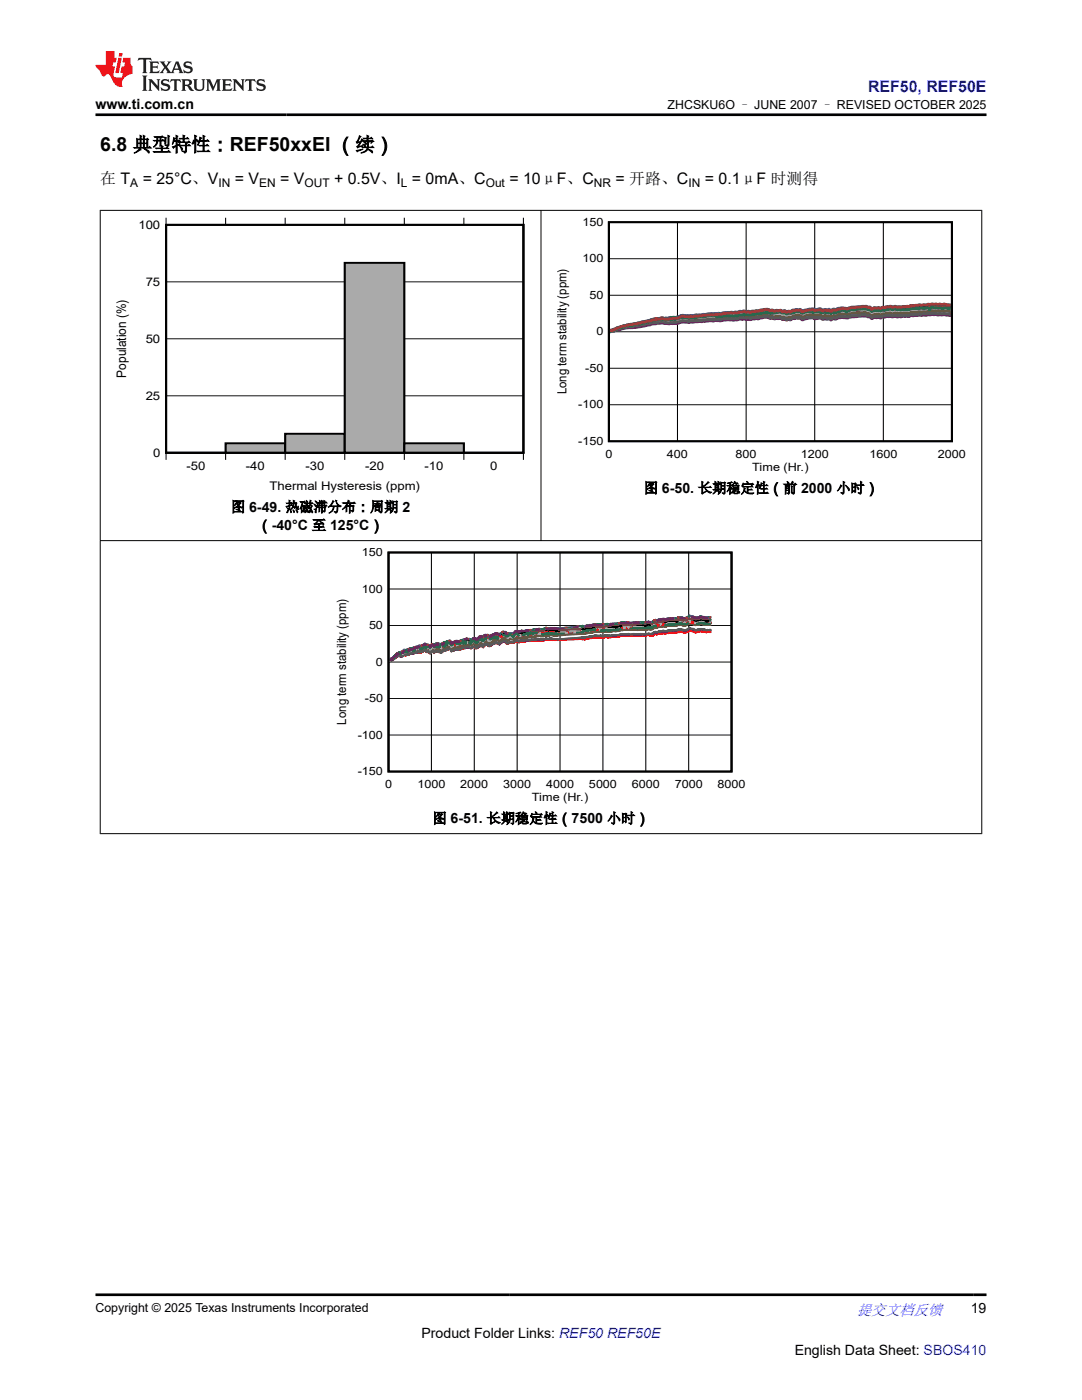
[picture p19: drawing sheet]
<svg xmlns="http://www.w3.org/2000/svg" width="216mm" height="279mm" viewBox="0 0 216 279" stroke-linecap="round" stroke-linejoin="round" font-family="sans-serif">
<defs><g id="words">
<text font-size="3.9" x="20" y="30.2">6.8 典型特性：REF50xxEI （续）</text>
<text font-size="3.2" fill="#00f" x="173.2" y="18.3">REF50, REF50E</text>
<g font-size="3.2">
<text x="20" y="36.7">在 T</text>
<text x="28.5" y="36.7">= 25°C、V</text>
<text x="46.9" y="36.7">= V</text>
<text x="55.9" y="36.7">= V</text>
<text x="66.7" y="36.7">+ 0.5V、I = 0mA、C</text>
<text x="101.6" y="36.7">= 10μF、C</text>
<text x="122.8" y="36.7">= 开路、C</text>
<text x="140.6" y="36.7">= 0.1μF 时测得</text>
</g>
<text font-size="3" fill="#00f" x="171" y="262.4">提交文档反馈</text>
<g font-size="2.8">
<text x="19" y="21.7">www.ti.com.cn</text>
<text x="128.5" y="98.4">图 6-50. 长期稳定性（前 2000 小时）</text>
<text x="46.1" y="102.1">图 6-49. 热磁滞分布：周期 2</text>
<text x="51.4" y="105.8">（-40°C 至 125°C）</text>
<text x="86.3" y="164.3">图 6-51. 长期稳定性（7500 小时）</text>
<text x="193.7" y="262.1">19</text>
<text x="84.1" y="266.9">Product Folder Links: REF50 REF50E</text>
<text x="158.6" y="270.3">English Data Sheet: SBOS410</text>
</g>
<text font-size="2.6" x="25.2" y="75.3" transform="rotate(-90 25.2 75.3)">Population (%)</text>
<g font-size="2.5">
<text x="133.2" y="21.8">ZHCSKU6O – JUNE 2007 – REVISED OCTOBER 2025</text>
<text x="113.1" y="78.7" transform="rotate(-90 113.1 78.7)">Long term stability (ppm)</text>
<text x="69.1" y="144.6" transform="rotate(-90 69.1 144.6)">Long term stability (ppm)</text>
<text x="19" y="261.8">Copyright © 2025 Texas Instruments Incorporated</text>
</g>
<g font-size="2.4">
<text x="26" y="37.3">A</text>
<text x="43.6" y="37.3">IN</text>
<text x="51.7" y="37.3">EN</text>
<text x="60.8" y="37.3">OUT</text>
<text x="80" y="37.3">L</text>
<text x="96.9" y="37.3">Out</text>
<text x="118.5" y="37.3">NR</text>
<text x="137.4" y="37.3">IN</text>
<text x="27.6" y="45.6">100</text>
<text x="29.1" y="57">75</text>
<text x="29.1" y="68.4">50</text>
<text x="29.1" y="79.8">25</text>
<text x="30.5" y="91.1">0</text>
<text x="37.2" y="93.8">-50</text>
<text x="49.1" y="93.8">-40</text>
<text x="61" y="93.8">-30</text>
<text x="72.8" y="93.8">-20</text>
<text x="84.7" y="93.8">-10</text>
<text x="97.8" y="93.8">0</text>
<text x="53.8" y="97.7">Thermal Hysteresis (ppm)</text>
</g>
<g font-size="2.3">
<text x="116.2" y="45.1">150</text>
<text x="116.2" y="52.4">100</text>
<text x="117.6" y="59.7">50</text>
<text x="119" y="67">0</text>
<text x="116.8" y="74.2">-50</text>
<text x="115.4" y="81.5">-100</text>
<text x="115.4" y="88.8">-150</text>
<text x="120.8" y="91.4">0</text>
<text x="133.1" y="91.4">400</text>
<text x="146.8" y="91.4">800</text>
<text x="150.1" y="94">Time (Hr.)</text>
<text x="159.8" y="91.4">1200</text>
<text x="173.5" y="91.4">1600</text>
<text x="187.2" y="91.4">2000</text>
<text x="72.2" y="111">150</text>
<text x="72.2" y="118.3">100</text>
<text x="73.6" y="125.6">50</text>
<text x="75" y="132.9">0</text>
<text x="72.8" y="140.1">-50</text>
<text x="71.4" y="147.4">-100</text>
<text x="71.4" y="154.7">-150</text>
<text x="76.8" y="157.3">0</text>
<text x="83.3" y="157.3">1000</text>
<text x="91.8" y="157.3">2000</text>
<text x="100.4" y="157.3">3000</text>
<text x="106.1" y="159.9">Time (Hr.)</text>
<text x="109" y="157.3">4000</text>
<text x="117.5" y="157.3">5000</text>
<text x="126.1" y="157.3">6000</text>
<text x="134.6" y="157.3">7000</text>
<text x="143.2" y="157.3">8000</text>
</g>
</g></defs>
<path d="M33.1 44.9h71.3v45.5h-71.3zM33.1 90.4h11.9z" fill="none" stroke="#000" stroke-width=".4"/>
<g fill="none" stroke="#000" stroke-width=".2">
<path d="M33.1 43.5v1.4h71.4l-.1-1.4M33.1 56.2h71.4M45 43.5v1.4M56.9 43.5v1.4M68.8 43.5v1.4M80.7 43.5v1.4M92.6 43.5v1.4M33.1 79h71.4M33.1 67.6h71.4M33.1 91.8v-1.4h71.4l-.1 1.4M45 90.4v1.4M56.9 90.4v1.4"/>
<path d="M68.8 90.4v1.4M80.7 90.4v1.4M92.6 90.4v1.4"/>
</g>
<path d="M33.1 90.4h11.9" fill="none" stroke="#aaa" stroke-width=".2"/>
<path d="M45 88.5h11.9v1.9h-11.9z" fill-rule="evenodd" fill="#aaa"/>
<path d="M45 88.5h11.9v1.9h-11.9z" fill="none" stroke="#000" stroke-width=".4"/>
<path d="M56.9 86.6h11.9v3.8h-11.9z" fill-rule="evenodd" fill="#aaa"/>
<path d="M56.9 86.6h11.9v3.8h-11.9z" fill="none" stroke="#000" stroke-width=".4"/>
<path d="M68.8 52.5h11.9v37.9h-11.9z" fill-rule="evenodd" fill="#aaa"/>
<path d="M68.8 52.5h11.9v37.9h-11.9z" fill="none" stroke="#000" stroke-width=".4"/>
<path d="M80.7 88.5h11.9v1.9h-11.9z" fill-rule="evenodd" fill="#aaa"/>
<path d="M33.1 44.9h71.3v45.5h-71.3zM80.7 88.5h11.9v1.9h-11.9zM92.6 90.4h11.8z" fill="none" stroke="#000" stroke-width=".4"/>
<path d="M92.6 90.4h11.9" fill="none" stroke="#aaa" stroke-width=".2"/>
<g fill="none" stroke="#000" stroke-width=".39">
<path d="M121.5 44.3h68.4v43.8h-68.4zM77.5 110.3h68.5v43.7h-68.5zM82.8 129.5l-.5 .1-.1 .1-.2-.1-.5 .3v-.1l-.3 .3-.3-.1M86.3 129l-.1 .1-.1-.1-.1 .4-.1-.2-.1 .3-.1-.3-.1 .2-.1-.3-.3 .2-.1-.2-.1 .2-.1-.3h-.2M89.8 128.3l-.4 .1-.1 .2-.1-.2v.1h-.1l-.2 .3-.3-.2-.4 .5-.1-.2-.1 .4v-.2M93.8 128l-.8-.1-.2 .2-.1-.1-.1 .2-.2-.2-.3 .1-.2 .3-.3-.1-.1 .2M97.1 127.3l-.2-.2-.1 .4-.1-.3-.1 .3-.1-.2-.1 .6-.1-.4-.1 .2-.1-.3-.1 .2-.1-.2-.1 .3-.1-.2M100.9 126.7l-.1-.2-.1 .2-.3-.2-.3 .3-.1-.1-.3 .5-.2-.3-.1 .1-.1-.1-.1 .1-.1-.1h-.3l-.2 .2M106.2 126.3l-1.5 .2-.9-.1-.3 .3-.1-.2M111.7 126l-1.4 .1-.2-.1-.9 .1-.2-.2-.1 .2M118.7 125.4l-1.6 .3-.1-.1-.4 .2-.3-.2-.1 .1-.1-.1M124 125h-.3l-.8 .3-.2-.1-1.2 .1"/>
<path d="M129.8 124.8l-2.8 .1M135.5 124.1l-2.9 .2M138.4 123.9l.3 .2 .8-.1 .2-.1h.8l.3 .2 .6-.1M141.8 124.2l-.6-.1-.4 .1-.3-.2h-.8l-1 .2-.3-.2-.8-.1-.1-.2-.2 .4-.7 .2-.9-.3-.2 .2-.2-.1-.5 .2h-1.2l-.1 .1-.8 .1-.3-.1-1.4 .4-.4-.1-.4 .4h-5.3l-1.8 .4-1-.1v.1l-1.7 .1-.5-.1-.3 .2-.8-.2-.8 .3-.2-.1-.8 .2-.4 .2-.3-.2-.1 .1h-.1l-4.9 .5-.3-.2-1.8 .1-.1-.1-.4 .2h-1.1l-2.7 .3h-1l-.3 .2-.4-.3-.6 .5h-.9l-.3 .3-.1-.3-.1 .2-.1-.4-.1 .2-.1-.3-.1 .2-.2-.1-.5 .2-.3 .4-.2-.2-.1 .1-.1-.2-.1 .2v-.2h-.4l-.2 .3-.1-.1-.1 .2-.1-.2-.3 .4-.1-.3-.1 .4v-.3l-.2 .3-.1-.2-.1 .2-.1-.3-.1 .2-.1-.3-.1 .2-.1-.2-.1 .3-.1-.3-.1 .3-.1-.1-.1 .5-.1-.4-.1 .3-.1-.4-.1 .3-.1-.2-.1 .3-.1-.3-.1 .4-.1-.2-.1 .4-.1-.2-.3 .3-.1-.3-.2-.1-.7 .4-.3-.2-.4 .1-.2-.2-.3 .3-.7 .1-.2 .2-.1-.1-.5 .2-.1-.1-.1 .1-.1-.2-.3 .3-.1-.1-.1 .3-.1-.3-.1 .2-.1-.1-.1 .3-.3-.6-.7 .2-.2 .3-.3-.2-.3 .4-.2-.1-.1 .3-.1-.3-.3 .2-.1-.3-.3 .2-.1-.2-.3 .1-.2 .3-.1-.4-.2 .1-.2 .1-.1 .3-.1-.2-.1 .3-.1-.4-.1 .3-.1-.4-.1 .2-.1-.1-.1 .2-.1-.2-.1 .1-.2-.3-.4 .4-.1-.2-.1 .2-.1-.1-.1 .2-.3-.2-.3 .2h-.5l-.4 .2-.2-.1-.2 .2-.2-.1-.4 .2-.1-.1-.2 .2-.1-.1-.2 .2-.3-.1-.3 .4-.3-.1-.1 .2-.3-.2-.7 .6-1.2 .7 .3-.3 .1 .1 .3-.4 .1 .1 .1-.3 .1 .1 .5-.5"/>
</g>
<g fill="none" stroke="#000" stroke-width=".2">
<path d="M19.9 42h176.1M20 41.9v124.5M108 41.9v66.1M121.5 58.9h68.5M121.5 51.6h68.5M135.2 44.3v43.8M148.9 44.3v43.8M162.6 44.3v43.8M176.3 44.3v43.8M195.9 41.9v124.5M121.5 73.5h68.5M121.5 66.2h68.5"/>
<path d="M121.5 80.8h68.5M19.9 107.9h176.1M77.5 117.5h68.5M86.1 110.3v43.7M94.6 110.3v43.7M103.2 110.3v43.7M111.7 110.3v43.7M120.3 110.3v43.7M128.9 110.3v43.7M137.4 110.3v43.7M77.5 139.4h68.5M77.5 132.1h68.5"/>
<path d="M77.5 124.8h68.5M77.5 146.7h68.5M19.9 166.4h176.1"/>
</g>
<path d="M189.7 62l-3.7-.2-1.2 .2-2.9 .1-.5 .2-3.1 .1a4.9 4.9 0 0 0-2.7 .3 .6 .6 0 0 0-.8-.1 .65 .65 0 0 0-.9 .2l-.3-.4-.3 .1-.6-.2-2.7 .1-1 .3-1-.2-1.2 .4-.5-.1-.5 .3a.58 .58 0 0 0-.9-.1h-.6a2.03 2.03 0 0 0-1.8-.1l-.3-.2h-.7l-1.3 .4a1.63 1.63 0 0 0-1.5-.2l-.7 .1a.43 .43 0 0 1-.7 .1l-.3 .2-.5-.3-.4 .2-.5-.3-.3 .1-.4-.1-.3 .2-.5-.2-.4 .2-.6-.3-3.4 .4-1.2-.1-2.3 .2-1-.1-1.5 .2h-1.9l-4.2 .4a4.4 4.4 0 0 0-2.7 .3h-1.2l-.3 .1-1.2-.1-1.5 .2-1.2 .3-4.7 .7-1.4 .3-1.3 .6-.4-.1M189.7 61.4l-1.3-.2-.6 .1-1.8-.2-.9 .1-.3 .2h-2.9l-.5 .2-1.7 .1-1.2-.1-.5 .1-.3-.1-2.1 .3-1.2-.1-.5 .3a.64 .64 0 0 0-.8-.4l-.2-.1h-.7l-2.2 .1-.8 .3-1.2-.1-1 .2a.43 .43 0 0 1-.7 0 .51 .51 0 0 1-.9 .1l-1.1 .2-.5-.4-1.1 .2a3.9 3.9 0 0 0-2.7 .3l-.3-.4-1.2 .2-.2-.1-.3 .2a.43 .43 0 0 1-.7 .1l-.3 .2-.4-.2-.5 .1-.1-.1a.41 .41 0 0 0-.7 0l-.4-.1-.3 .2-.5-.2-.4 .1-.5-.3-3.5 .5-.3-.2-.5 .2-.5-.2h-.7l-.6 .3-1.9-.1-2.9 .3-.8-.1-.9 .2-1.8 .1-.5 .1h-2.1l-1.2 .3-1.5 .2a12.4 12.4 0 0 0-5 .6l-3.7 .7-3.1 1.1" fill="none" stroke="#000" stroke-width=".58"/>
<path d="M189.7 62.8l-3.7-.2-1.2 .2-3.1 .1-.5 .2-.1-.2-1.4 .2-1.2-.2-.3 .2-.7-.2-1.5 .3a.42 .42 0 0 1-.7-.1l-.4 .1-.5-.1-.5 .3a.66 .66 0 0 0-.8-.4l-.4-.1-2.7 .1-1 .3-1-.1-1.4 .3a.54 .54 0 0 0-.8 .2 .41 .41 0 0 0-.7-.1l-.7-.1a.44 .44 0 0 1-.6-.2l-1.3 .2-.3-.2h-.7l-1.3 .4-.5-.3-.7-.1-1 .3a.41 .41 0 0 1-.7 0l-.3 .3-.4-.3-.5 .1-.3-.3h-.9a.58 .58 0 0 1-.8 0l-.4 .1-.3-.2-.8-.1-1.2 .3h-.5l-1.2 .2a8.1 8.1 0 0 0-3.1 0l-1.5-.1-2.8 .3-.5-.1-1.8 .3-1.2-.1-1.4 .3-.7-.2a3.5 3.5 0 0 0-2 .2l-4.5 .1-3.2 .7-2.7 .3-2.6 .7M189.7 61.5l-1.3-.2-1.2 .1-1.2-.1-1.2 .2h-2.7l-.7 .3-.3-.1-1.4 .2-1-.1-.7 .1-.5-.1-.2 .1-.5-.1-.8 .2a.41 .41 0 0 1-.7 0l-.7-.2-.7 .3a.62 .62 0 0 0-.8-.4l-.2-.2h-.7l-2.3 .2-.7 .3-1.9-.1-.5 .4-.7-.1-.3 .3-.4-.3-.3 .1-.5-.1-.3 .1-.5-.2-1.1 .1-.7-.2-1.8 .6-.5-.4h-.9l-.3 .2-.2-.1-.5 .3-.5-.1-.3 .2-.2-.1a.44 .44 0 0 0-.7 0 .74 .74 0 0 0-1-.1h-.3a1.69 1.69 0 0 1-1.4-.5h-1l-1.2 .3-.3-.1-1.2 .3-1.3-.2-2 .3-.5-.2-1.5 .1-.5 .3-.5-.1-.9 .1-.5-.1-1.2 .2-1.7 .1-.2-.1-.6 .2-.4-.1-.3 .2-.9-.1a1.49 1.49 0 0 0-1.3 .2l-.5 .2-2.2 .1a5.2 5.2 0 0 0-3.2 .6l-1.4 .2-.3 .2-.3-.1-.5 .3-2.4 .2-2.9 1" fill="none" stroke="#f00" stroke-width=".58"/>
<path d="M189.7 61.4l-3.7-.2-1 .2-3.3 .1-.5 .2-.1-.1-1.6 .2-1-.2-.3 .2-.4-.2h-.8l-1 .3a.42 .42 0 0 1-.7-.1l-.4 .2-.5-.1-.5 .2a.79 .79 0 0 0-.8-.3l-.4-.2-2.8 .2-1.1 .3-.8-.2-.5 .2-.2-.1-.5 .3-.5-.1-.5 .3-.4-.3-.3 .2-.7-.1-.3 .1-.3-.3-1.3 .3-.3-.3h-.7l-1.3 .5a1.46 1.46 0 0 0-1.5-.3l-.7 .1a.42 .42 0 0 1-.7 .1l-.3 .2-.4-.3-.5 .2-.5-.3h-.7a.54 .54 0 0 1-.8 0l-.4 .1-.3-.2-.8-.1-1 .2-.4 .2h-1.2a.61 .61 0 0 1-.8 0l-3 .2-.3-.1-5.9 .5h-1.2l-.4 .1-.5-.1-1 .1a2.39 2.39 0 0 0-1.9 .3l-1.6 .3-.7-.2-.2 .2-.3-.1-1.7 .1-2.9 .8-3.2 .5-2.7 1" fill="none" stroke="#156" stroke-width=".58"/>
<path d="M189.7 62.1l-2.2-.2-.5 .2-1-.2-1 .2-2.9 .1-.9 .3-.1-.2-.5 .2-1.9-.1-.5 .2-.4-.2-1.2 .1-.1 .1-.4-.1-.1 .2a.45 .45 0 0 1-.7-.1l-.4 .2-.5-.2-.5 .3-.3-.3-.7-.2h-1l-1.2 .1h-.8l-.9 .3-1-.2-.5 .2a.48 .48 0 0 0-.7 .2l-.5-.1-.3 .3-.6-.3-.3 .3-.7-.2-.3 .1a1.03 1.03 0 0 0-1.2-.1 .46 .46 0 0 1-.7-.2l-.3 .1-.4-.1-1.3 .4a1.3 1.3 0 0 0-1.5-.2l-.7 .1-.4 .2a.39 .39 0 0 0-.6 0l-.4-.2-.5 .2-.1-.2a.43 .43 0 0 0-.7 0h-.9l-.3-.2-.5 .2-.2-.2h-.8l-1.4 .2a.44 .44 0 0 0-.7 .2 .55 .55 0 0 0-.8 .1l-1.3-.2-1.5 .2h-.7l-.3-.1-.2 .1h-1.7l-.1 .2-1.1-.1-.5 .1h-.8l-1.5 .2-.5-.1-.4 .4-.2-.3-1.5 .2-.2-.2-.3 .1-.5-.1-2.2 .4h-2.7l-1.5 .2-.9 .3h-.5l-.1 .2-.4-.1-.5 .3h-1l-1.8 .3-.5 .2-.3-.1-1.2 .5-1.1 .2" fill="none" stroke="#0bc" stroke-width=".58"/>
<path d="M189.7 61l-3.7-.2-1.2 .3-6.5 .3a6.2 6.2 0 0 0-2.7 .3l-.3-.2-.5 .2-.4-.2-.5 .4a.73 .73 0 0 0-.8-.5l-.7-.1-2.5 .2-.9 .3-1.2-.1-1 .4-.5-.2-.5 .4-.4-.3-.5 .1-.3-.1-.3 .1a1.83 1.83 0 0 0-1.8 0l-.3-.2h-.7l-1.3 .5-.5-.4-.7-.1-.9 .1-.5 .3-.3-.1-.3 .2-.2-.1a.41 .41 0 0 0-.7 0l-.3-.3-1.4 .1a.43 .43 0 0 0-.7 0l-.5-.2h-.8l-1.2 .3h-1l-.5 .2-1.3-.2-2.2 .3h-1.3l-1.2 .2-1.4 .1-.3-.2-2 .4-1.1-.1-1.5 .3-.2-.1h-.5a1.69 1.69 0 0 0-1.5 .2l-5 .4-2.6 .8-3.2 .5-1 .3-.8 .6-.9 .2M189.7 61.5l-.5 .2-.8-.3-.4 .2-.2-.2-.6 .1-.4-.1-.8-.1-.5 .5-.4-.4-.3 .1h-1.4l-.1 .2-.2-.2-1 .1-.7 .2-.3-.1-2.1 .2-.5-.2-.3 .1-.5-.1-1.1 .1-.1 .2-.5-.1a.44 .44 0 0 1-.7 0l-.4 .1-.3-.1-.7 .3a.69 .69 0 0 0-.8-.4l-.9-.2-1.8 .3-.5-.1-.5 .3h-.4l-.2 .2-.1-.3h-.4a.58 .58 0 0 0-.8 .2l-.9 .3-.1-.1a.43 .43 0 0 0-.7 .2l-.4-.4-.3 .2-1.2-.1-.1 .1-.2-.2-.9 .1-.3-.1-.2 .2-.2-.2-.5-.1-1.3 .4-.5-.3-.4 .1-.5-.2-.5 .3-1 .1-.3 .2-.4-.3-.5 .1-.5-.3-1.7 .3a7.1 7.1 0 0 0-3.2 .2l-1 .2-1.2-.2-1.4 .4-2.5-.1-1.6 .2-.2-.2h-1.3l-.9 .2-3.2 .3a3.5 3.5 0 0 0-2.7 .3h-3a6.4 6.4 0 0 0-2.7 .5l-4.2 .8-1.5 .4-.4 .3-1.2 .4" fill="none" stroke="#286b49" stroke-width=".58"/>
<path d="M189.7 61.8l-1.3-.2-.6 .2-.1-.2-.2 .1a4.5 4.5 0 0 0-2.7 0l-2.9 .1-1.3 .3-.4-.1-1.2 .1-.5-.1-.2 .1a6.1 6.1 0 0 0-2.7 .3l-.3-.2-.5 .1-.2-.1-.7 .2a1.32 1.32 0 0 0-1.2-.5l-3.2 .1-.5 .3-1-.2-1 .3a.44 .44 0 0 1-.7 0l-.5 .3-.4-.3-.5 .1-.3-.1-.3 .2a1.84 1.84 0 0 0-1.8-.1l-.3-.2-.8 .1-1.1 .2-.1 .1-.5-.3h-.7l-.5 .2h-.4l-.5 .3-.3-.2-.3 .3-.4-.3-.5 .2-.3-.4a5 5 0 0 1-2.9-.1h-.5l-.3 .2-.9 .1-.2-.1-.5 .2-.3-.1-.3 .2-.7-.2-.3 .1-.5-.2-.4 .2-.5-.1-.4 .3-2.2-.1-1 .3-.5-.2-.2 .2h-1l-.4-.1-1.7 .2-.1 .1-.5-.1-1.9 .3a5.1 5.1 0 0 0-2.9 .3l-.8-.1-.4 .2-.7-.1-.3 .1-.5-.2h-.7l-.3 .2-.2-.1-.6 .1-1.7 .6-2.9 .4-.3 .1-.2-.1-1.8 .5-1.2 .6h-.4M189.7 60.8l-1.3-.1h-2.4l-1.2 .2-3.1 .1a.43 .43 0 0 1-.6 .1l-1.4 .2-1-.1-.7 .1a.45 .45 0 0 0-.7 0l-.3-.1-.5 .2h-.5a.4 .4 0 0 1-.7 0l-.5 .1-.4-.1-.5 .3-.3-.4-.9-.1-2.8 .2a1.57 1.57 0 0 1-1.4 .2l-1.2 .1-.7 .2-.3-.1-.5 .4a.61 .61 0 0 0-.9-.2l-.3-.1-.3 .2a2.31 2.31 0 0 0-1.8-.1l-.3-.2h-.7l-1.3 .4a1.55 1.55 0 0 0-1.5-.2h-.6l-.5 .3a.42 .42 0 0 0-.6 .1l-.4-.3-.5 .1-.3-.2-1.4 .1-.3-.2-.2 .1a3.5 3.5 0 0 0-2.7 .1h-.3l-1.2 .2-1.2-.2-1.4 .4-1.9-.1-1.3 .3-5 .3a6.6 6.6 0 0 1-2.8 .1l-1.2 .5h-1l-.5 .1-1.2-.1-2 .3-2.4 .6-3.7 .6-1.8 .8-.6 .1" fill="none" stroke="#9e3a3a" stroke-width=".58"/>
<path d="M189.7 62.9l-3.7-.1-1.2 .2h-2.9l-.7 .2-2.2 .1-.3-.2-.7 .2-.3-.2-1.7 .2a.44 .44 0 0 1-.7 0l-.4 .1-.5-.1-.5 .3a.68 .68 0 0 0-.8-.4l-.4-.1h-1.3l-1.9 .2-.3 .2-1.2-.2-1.4 .4a.55 .55 0 0 0-.8 .2 .59 .59 0 0 0-.9-.2h-.6a2.08 2.08 0 0 0-1.8 0l-.3-.3-.7 .1-1.3 .4-.5-.4h-.7l-.9 .1-.5 .3-.3-.2-.5 .1a.46 .46 0 0 0-.7 0 .51 .51 0 0 0-.8-.2h-1.6l-1-.3-1.5 .4-.3-.2-1.2 .3-2-.2-1.3 .3-1.2-.1-1.5 .3-1-.1-.4 .1-.6-.1-4.1 .3a5.5 5.5 0 0 0-2.7 .3l-1.4 .1-1.3-.3-2.2 .3-1.5 .4-1.7 .3-2 .1-2.4 .6-.7 .1" fill="none" stroke="#68275f" stroke-width=".58"/>
<path d="M189.7 62.1l-3.7-.1-1.2 .2h-2.9l-.7 .3h-2.2l-.3-.1-.7 .1-.3-.1-1.7 .2a.42 .42 0 0 1-.7-.1l-.5 .2-.4-.1-.5 .3a.48 .48 0 0 0-.6-.4l-.6-.2-2.7 .2-1 .2-1-.1-1.2 .4-.5-.1-.5 .3-.4-.3-.3 .1-.3-.1-.7 .1-.5-.2-.9 .2a4.4 4.4 0 0 0-2.7 .1l-.3-.3-1.7 .2a.44 .44 0 0 1-.7 .1l-.3 .2-.4-.3-.5 .2-.1-.1a.43 .43 0 0 0-.7 0l-.4-.1a.65 .65 0 0 1-.8 0l-1.7-.2-2.7 .5a4.8 4.8 0 0 0-2.8 0h-1.7l-1.5 .2h-1l-.4 .1-.6-.1-4.3 .4a4.7 4.7 0 0 0-2.7 .2l-1.7 .1-.8-.2-2 .2-3.2 .7-2.2 .3-1.4 .3-1.1 .6h-.6" fill="none" stroke="#6b5028" stroke-width=".58"/>
<path d="M189.7 61.3l-1.3-.1-1.2 .1-1.2-.1-1.2 .1-2.9 .1-.7 .2h-2.9a4.4 4.4 0 0 0-2.7 .3 .58 .58 0 0 0-.8 0 .44 .44 0 0 0-.7 .1h-.2l-.1-.2a5.3 5.3 0 0 0-3.3-.1l-1 .1-.3 .2-1.2-.2-1.2 .4h-.5l-.5 .3a.42 .42 0 0 0-.7-.2l-1-.1a1.6 1.6 0 0 0-1.6 .1l-.3-.2h-.7l-1.3 .4-.5-.4-.9 .1-1 .4-.5-.1-.3 .2-.5-.3a.38 .38 0 0 1-.7 0l-.2-.1-.3 .2-.4-.1-.3 .1-.4-.2-.6 .1-.4-.2h-.6l-2.9 .5-1.3-.2-2 .3-.3-.1h-.9l-1.5 .3-1.7-.1-3.2 .3a6 6 0 0 1-2.7 .1l-1.2 .3-1.5 .2a8.5 8.5 0 0 0-4.3 .4l-.6 .3-2.9 .4-2.2 .6-1.1 .6h-.6" fill="none" stroke="#84471f" stroke-width=".58"/>
<path d="M189.7 61.4l-3.7-.1-1.2 .2h-2.9l-.5 .2-3.1 .1a5.1 5.1 0 0 0-2.7 .3l-.3-.2h-.9l-.5 .3-.3-.3a11.2 11.2 0 0 0-4.8 .2l-.8-.1-1.2 .3-.5-.1-.5 .3a.57 .57 0 0 0-.9-.1l-.6 .1a2.03 2.03 0 0 0-1.8-.1l-.3-.2h-.7l-1.3 .4a1.52 1.52 0 0 0-1.5-.3h-.6l-.5 .3-.3-.1-.3 .2-.4-.3-.5 .2-.3-.3-1.2 .2-.5-.2-.4 .2-.5-.3h-.6l-2.7 .4a6 6 0 0 0-2.8 .1h-1.9l-2.9 .4-4.4 .3-.5 .2-.5-.2a2.98 2.98 0 0 0-2 .2l-3.1 .1-1.5 .2-5.7 1.3-2.9 1" fill="none" stroke="#b2af67" stroke-width=".58"/>
<path d="M189.7 62.7l-1.3-.2-1.2 .1-1.2-.1-1.2 .2h-2.9l-.5 .2-3.1 .1a4.5 4.5 0 0 0-2.7 .2l-.3-.1-.4 .1-.5-.1-.5 .3a.72 .72 0 0 0-.8-.4l-.4-.2-1.3 .1-1.5 .1-.7 .2-1.2-.1-1.4 .4a.42 .42 0 0 0-.6 .1l-.2 .1-.4-.3-1.1 .2a1.78 1.78 0 0 0-1.8-.1l-.3-.2h-.7l-1.3 .4-.5-.4-1.6 .1a.58 .58 0 0 1-.8 .2l-.3 .2-.4-.3-.5 .2-.1-.2a.45 .45 0 0 0-.7 0h-.9l-.3-.2-.4 .1-.5-.3h-.6l-2.9 .5-1.3-.2-1.3 .2-1.9-.1-1.3 .2-2.4 .1-3.9 .3a4 4 0 0 0-2.7 .2l-1.7 .1-1-.2-2 .2-2.4 .5-3 .4-3.1 .9" fill="none" stroke="#595959" stroke-width=".58"/>
<path d="M189.7 61.7l-1.3-.3-1.2 .2-1.2-.2-1.2 .3-2.9 .1-.7 .2-2.7-.1-.5 .2-.3-.2-1.6 .2-.5 .2-1.2-.2-.5 .3a.66 .66 0 0 0-.8-.4l-.4-.2-1 .1a1.54 1.54 0 0 0-1.3 .1l-1.2 .2-1.2-.1-1.4 .4a.56 .56 0 0 0-.8 .2 .42 .42 0 0 0-.7-.2l-.7-.1a.48 .48 0 0 1-.6-.1l-1.3 .2-.3-.3-.7 .1-1 .2-.3 .2-.5-.4-.4 .1-.3-.1-.5 .2-.2-.1-.7 .4a.44 .44 0 0 0-.6 .1l-.4-.3-.5 .2-.1-.1a.41 .41 0 0 0-.7-.1h-1.7a2.69 2.69 0 0 0-2.2 0l-1.7 .2-1.3-.1-2.2 .3-1-.2-1.3 .3h-2.4l-4.1 .4-1-.1a6.6 6.6 0 0 1-2.9 .4h-1.8l-1.4 .1-4 1-1.7 .2-2.9 1.1" fill="none" stroke="#aaa" stroke-width=".58"/>
<path d="M189.7 60.9l-1.3-.2-1.2 .1-1.2-.1-1.2 .2-2.9 .1-.7 .2-2.2 .1-.3-.2-.7 .2a.44 .44 0 0 0-.7-.1h-.3l-1 .2a.41 .41 0 0 1-.7 0h-.9l-.5 .3-.3-.4-1.4-.2-2.2 .2-.8 .3-1-.2-.9 .1-.7 .3-.3-.1-.5 .3-.4-.3-.3 .1-.5-.1-.5 .2a1.55 1.55 0 0 0-1.6-.1l-.3-.2-.7 .1-1 .2-.3 .2-.5-.4-.4 .1h-.5l-.3 .2a.46 .46 0 0 0-.7 .2l-.5-.1-.3 .2-.4-.3-.5 .2a.54 .54 0 0 0-.8-.2l-.4-.1-.3 .2-.5-.3-.4 .2-.6-.3-3.4 .5-.3-.1-.5 .1-.5-.2-2.2 .4-.1-.1-1.7 .1-.5 .2-.5-.1-.9 .2-1-.1-1.5 .3-1.1-.1a4.8 4.8 0 0 1-2.7 .1l-1.3 .5-.5-.1-1.2 .2-.9-.1-1 .2-.5 .2h-.8l-1.5 .5-.4-.1-2 .6-.3-.1-.3 .2h-.9l-2.9 1.1" fill="none" stroke="#295c75" stroke-width=".58"/>
<g fill="none" stroke="#f00" stroke-width=".39">
<path d="M78.9 130.9l-.3 .3v-.1l-.1 .3-.1-.2-.1 .4v-.2l-.2 .3-.1-.1-.1 .2v-.1l-.2 .1M79.4 130.3l-.1 .2-.1-.1v.1M79.6 130.3v-.1l.1 .1M81.2 129.8l-.1 .1v-.2l-.3 .3-.1-.3v.2l-.2-.1-.1 .4v-.2l-.1 .3v-.1l-.3 .1v-.1v.1M81.5 129.8l-.1-.1v.1M81.7 129.6l.1 .1 .1-.1M83 129.3l-.2-.1-.1 .2v-.1l-.2 .4v-.3l-.1 .2v-.2v.2l-.1-.2-.1 .2-.1-.1M83.2 129.3l.1-.1 .1 .1M83.9 129.2v-.1l-.1 .1M84.2 129l.1-.1 .1 .2 .1-.3h.2v.1l.2-.2 .3 .7 .3-.3M85.9 129.3l-.1 .2v-.1M86.3 129h.3"/>
<path d="M86.8 129l.4-.2v.3l.3-.3 .1 .3 .1-.2 .2 .2v-.2l.1 .4 .1-.2M88.6 128.7l-.2 .1M89 128.5l-.1 .2M89.2 128.4l.1 .1 .1-.2 .1 .1 .3-.1 .3 .6 .1-.4 .2 .3M90.8 128.6l-.1 .2-.1-.2M91.2 128.5l-.1 .2-.1-.2M93.6 128.1l-.6-.1-.2 .3-.1-.1-.1 .2-.1-.2-.2 .2-.2-.1-.2 .3-.1-.1-.2 .1M94.5 127.9l-.3 .2M95.2 128v.2l-.1-.1-.1 .2M96.9 127.2l-.1 .3-.1-.3-.1 .3-.1-.1-.1 .5-.1-.3-.1 .1-.1-.3-.3 .5-.1-.3-.1 .4M97.3 127.2l.1 .4M98 127.3l-.1-.1-.1 .3"/>
<path d="M100.7 126.9l-.2-.1-.2 .1-.1-.1-.3 .4-.1-.1-.2 .3-.3-.5-.1 .2-.1-.2-.3 .1-.2 .2-.1-.1-.1 .1M101.3 127.1l-.1-.2-.1 .3M102 126.9h.5M105.3 126.5l-.7 .1-.1 .2h-.8l-.1-.2-.1 .3-.1-.2-.1 .2-.2-.2-.2 .1M106.2 126.5h-.4M107.4 126.4h-.4M110.7 126.3h-.4l-.1-.1-.2 .1-.1-.1-.7 .1-.2-.2-.2 .3-.7-.1M111.8 126.3l-.6 .1M113.5 126.2h-.6M117.5 125.8l-.4 .2-.1-.2-.4 .3-.3-.2-.1 .2h-1.6M118.5 125.8h-.3M119.4 125.7h-.3"/>
<path d="M122.6 125.6l-2.5 .1M123.4 125.5l-.2 .1M124 125.4h.4M125 125.3h.4v.1l1-.2 1.3 .1M128.3 125.3h.4M129.5 125.2l-.1-.1-.2 .1M132.6 124.7l-.3-.1-.1 .1h-.8l-.4 .2-.2-.2-.3 .1-.1 .3-.4 .1M133.7 124.5l-.3 .1M134.9 124.5h-.4M135.8 124.3l1.2 .2 .3-.1 .2-.4 .2 .2 .6 .1v-.1l.3 .2M139.6 124.3l-.4 .1M140.3 124.3l.4 .1"/>
<path d="M141.5 124.4h.3M141.8 126.1l-1 .1-.3-.2v.1l-.8-.2-.2 .2-.8 .1-.3-.3-.1 .1-.7-.1-.1-.2-.3 .4h-.1v.1l-.5 .1v-.1l-.9-.2-.2 .2-.2-.1-.6 .2h-.4l-.1-.1-.1 .1-.5-.1-.1 .2-.8 .1-.4-.2-1.3 .4-.2-.2-.6 .4-.8-.2-.8 .2-.6-.1-.3 .1-.3-.1-.1 .1-2.4-.1-.1 .2-.3-.1-1.6 .3-.8-.2v.2l-.6-.1-.2 .2-.4-.2-1.3 .2-.8-.1-1.8 .2-.4 .2-.3-.2-.1 .2-.1-.1-6.7 .2h-.4v-.2l-.1 .2-.5 .2-.8-.2-.1 .1h-1.3l-.4 .2-.7-.1-.4 .2-.9-.1-.2 .2-.5-.3-.6 .4h-.9l-.3 .2-.1-.2-.1 .2-.1-.4-.1 .2-.1-.3-.1 .2-.2-.2-.6 .2v.2l-.1-.1-.1 .3-.2-.2-.1 .1-.1-.2-.1 .1v-.1l-.2 .1-.2-.1-.2 .3-.1-.2-.1 .2-.1-.2-.3 .4-.1-.2-.1 .4v-.3l-.2 .3-.1-.2-.1 .1-.1-.3-.1 .2-.1-.2-.1 .1-.1-.2-.1 .3-.1-.3-.1 .3-.1-.1-.1 .5-.1-.4-.1 .3-.1-.4-.1 .3-.1-.2-.1 .2-.1-.3-.1 .4-.1-.1-.1 .3-.1-.3-.1 .4-.1-.1-.1 .2-.3-.4-.5 .2-.1-.1-.1 .2-.3-.2-.3 .1-.3-.1-.3 .2h-.8l-.1 .3-.1-.2-.3 .2-.3-.2-.1 .2-.1-.2-.1 .1-.1-.1-.3 .4-.1-.2-.1 .1-.1-.1-.1 .3-.1-.4-.1 .1-.1-.2h-.2l-.4 .2-.1-.1-.2 .3-.3-.2-.1 .2-.1-.1-.1 .3-.2-.1-.1 .3-.1-.3-.1 .2-.1-.2-.1 .2-.1-.3-.3 .2v-.2h-.2l-.4 .5-.1-.5-.1 .1-.1-.1-.2 .1-.1 .4-.1-.2-.1 .3-.1-.4-.1 .2-.1-.3h-.2l-.1 .2-.1-.2-.1 .1-.1-.3-.4 .2-.1 .1-.1-.1-.1 .2-.1-.1-.1 .2-.1-.2-.1 .1-.1-.1h-.2l-.1 .2-.1-.1-.1 .2-.1-.2-.6 .2h-.2l-.1 .1-.1-.1-.2 .1v-.1l-.4 .3-.2-.2-.4 .4-.3-.3-.3 .3h-.2l-.1-.1-.1 .2-.3-.1h-.2l-.1 .2-.1-.1-.2 .3-1.3 .6"/>
</g>
<path d="M141.8 124.3l-.5 .1-.1-.2-.1 .2-.1-.1-.1 .1-.3-.2-.1 .1-.2-.1-.1 .1-.2-.2-.3 .1v-.1l-.2 .2-.1-.1-.7 .2-.3-.3-.2 .1-.1-.1v.1l-.1-.2-.4 .1-.1-.2-.2 .4-.2-.1v.2l-.3-.1-.1 .2v-.1l-.1 .1v-.2l-.3 .1-.6-.2-.2 .2-.2-.2-.8 .3h-.2l-.1-.2-.2 .2h-.3l-.1-.1-.1 .1-.3-.1v.1l-.5 .1-.3-.1v.1l-.2-.1-.1 .2-.1-.1-1 .3-.2-.2-.4 .2v-.1l-.1 .3-.5 .1-.4-.2-.8 .3-.4-.2-.2 .2v-.2l-.4 .2-.6-.2-.1 .2-.1-.2-.1 .1-.3-.1-.1 .2v-.2l-1.6 .2-.4-.1-.3 .1-.1-.1-.1 .1h-.1l-.4 .2-.3-.1-.1 .1-.2-.1v.1l-.3-.1-.8 .2-.1-.1-.1 .2-.3-.2-.7 .2h-.4l-.1-.2-.2 .2v-.2l-.1 .2-.1-.1-.4 .1-.3-.2v.1l-.8 .1-.1 .1-.1-.1-.2 .1v-.1l-.5 .2-.1-.1-.4 .2-.3-.2-.1 .2-.1-.2-3.6 .4h-1.8l-.1 .1-.1-.1-.1 .1-.6-.1-.1 .1h-.7v-.3l-.1 .2-.3 .2-.1-.1-.4 .2v-.1h-.4l-.3-.1v.2l-.2-.2-.4 .2-.6-.1-.2 .2-.1-.1-.1 .1v-.1l-.3 .2-.1-.2-.2 .2-.1-.2-.3 .2-1-.1v.1l-.1-.1-.1 .3-.6-.3v.2l-.2-.1-.1 .2h-.1l-.1 .2-1-.1-.2 .3-.1-.3-.1 .2-.1-.4-.1 .2-.1-.3-.1 .2-.2-.2-.2 .2-.1-.1-.1 .2-.1-.1-.1 .3-.1-.2-.1 .4-.1-.3-.2 .1-.1-.2-.1 .2v-.1l-.2 .1v-.2l-.2 .2v-.2l-.2 .3-.1-.1-.1 .2-.1-.2-.3 .4-.1-.3-.1 .5v-.4l-.2 .4-.1-.2v.1l-.2-.3-.1 .2-.1-.3-.1 .3-.1-.4-.1 .4-.1-.3-.1 .3-.1-.1-.1 .5-.1-.4-.1 .2-.1-.3-.1 .3-.1-.3-.1 .3-.1-.3-.1 .4-.1-.1-.2 .3v-.3l-.1 .4-.1-.2-.1 .2-.4-.4-.4 .2v.1l-.1-.1-.1 .2-.3-.3-.2 .1v-.1l-.2 .2-.2-.2-.3 .2-.1-.1-.2 .1v-.1l-.5 .1-.1 .3-.1-.1-.3 .1-.3-.2-.1 .3-.1-.3-.1 .2-.1-.1-.3 .4-.1-.2-.1 .2-.1-.2-.1 .3-.1-.4-.1 .1-.1-.2-.2 .1v-.1l-.1 .1v-.1l-.3 .2v-.1l-.1 .1v-.1l-.3 .3-.2-.1-.2 .2v-.2l-.1 .4-.1-.2-.2 .4-.1-.3-.1 .2-.1-.2-.1 .2-.1-.4-.3 .3-.1-.2v.1l-.1-.2-.4 .6-.1-.5-.1 .1-.1-.1-.3 .5-.1-.2-.1 .3-.1-.4-.1 .3-.1-.4-.3 .3-.1-.3-.1 .2-.1-.3-.2 .1v-.2l-.3 .5-.1-.2-.1 .2-.1-.1-.1 .2-.3-.2-.5 .3-.1-.2-.6 .3-.1-.1v.2l-.1-.2-.1 .2-.3-.1v.2l-.1-.2-.2 .3-.2-.2-.1 .2v-.1l-.1 .2-.1-.2-.2 .2-.2-.1-.1 .1v-.1l-.2 .3-.3 .3-.1-.1-.1 .2-.1-.2h-.2l-.1 .1v-.1l-.2 .2v-.1l-.3 .4-.4 .2-.2 .3-.6 .3-.1 .2" fill="none" stroke="#156" stroke-width=".39"/>
<path d="M141.8 124.3l-.1 .1-.3-.1-.1 .1-.1-.2-.1 .1h-.2v.1l-.3-.2v.1l-.1-.1v.1l-.1-.2-.1 .1-.1-.1v.2l-.1-.2-.1 .2-.1-.2-.1 .1-.2-.1-.1 .2-.1-.1-.2 .2-.1-.1-.1 .2v-.2v.1l-.1-.1-.2 .1-.1-.2v.2l-.2-.3-.2 .1-.1-.2v.2l-.3-.1-.1-.2v.2l-.2-.2-.2 .4v-.1l-.2 .2-.3-.1-.1 .2-.1-.2v.2l-.2-.2-.1 .2-.1-.2v.1l-.1-.1h-.2v-.1l-.1 .1-.1-.1-.2 .2v-.2l-.2 .2-.1-.1v.2l-.1-.2-.2 .2v-.2l-.2 .2-.1-.1-.1 .2-.1-.2-.1 .2-.1-.4v.3l-.1 .1v-.2l-.1 .2v-.2l-.1 .2-.3-.2-.1 .2-.1-.1-.2 .2v-.2l-.2 .2-.2-.1-.2 .1-.1-.1-.1 .1v-.2l-.1 .2v-.2l-.2 .3v-.2l-.1 .2v-.2l-.1 .1h-.2l-.1 .2-.2-.2-.4 .3-.1-.2-.1 .1v-.1l-.2 .1v-.1l-.2 .2-.1 .2v-.1l-.2 .2-.1-.2-.1 .2-.1-.1v.1l-.1-.2v.2l-.3-.2-.2 .2v-.2l-.1 .2-.1-.1-.1 .1-.1-.1-.2 .2v-.2l-.4 .1v-.1l-.2 .2v-.2l-.2 .1-.1-.1-.1 .2-.1-.2v.2l-.1-.1-.1 .1-.1-.1v.1l-.2-.2v.2l-.2-.2-.2 .2-.1-.2-.2 .2v-.1l-.7 .1-.3-.1v.1l-.4-.1-.1 .1-.2-.1-.1 .1v-.2v.2l-.2-.1-.1 .1-.1-.1-.1 .2-.1-.2v.2l-.3-.1v.2v-.2l-.3 .3-.3-.1-.1 .1v-.1l-.1 .1-.1-.2v.2l-.1-.1-.2 .1v-.1l-.1 .2-.1-.2-.3 .2-.2-.1-.2 .1v-.1l-.1 .2-.2-.2-.2 .2v-.2v.1l-.1-.1-.1 .2-.1-.2-.3 .2-.2-.1-.1 .1v-.1l-.1 .1-.2-.2-.2 .2-.1-.1-.4 .1v-.1l-.1 .1-.2-.2v.3l-.1-.2-.3 .1-.1-.1-.1 .2v-.2l-.1 .2-.1-.2-.1 .3-.1-.3-.2 .2v-.2l-.1 .2v-.1l-.1 .2-.1-.2v.3l-.1-.2-.1 .1-.1-.1v.2l-.1-.2-.1 .2-.1-.2-.2 .2v-.2l-.1 .1-.1-.2-.1 .3-.1-.1-.1 .1-4.7 .4-.3-.2-.1 .2v-.2l-.2 .1v-.1l-.1 .2v-.2l-.1 .2v-.2l-.3 .2-.1-.2v.1l-.3-.1-.1 .2-.1-.2v.1l-.3-.1v.1h-.2l-.1-.2v.1v-.1l-.2 .3-.1-.1-.1 .1-.1-.1-.1 .2h-.3v-.2l-.1 .2-.1-.2-.2 .2v-.2l-.5 .1v-.1l-.1 .2-.1-.2-.1 .2v-.1l-.2 .1-.1-.2v.2l-.2-.2v.2l-.1-.1-.1 .1-.1-.1-.1 .2-.1-.2-.3 .2-.2-.1-.2 .2-.1-.2-.1 .2-.1-.2-.2 .2v-.1l-.1 .1-.2-.1v.1l-.4-.1-.1 .2-.1-.1-.1 .1-.1-.1-.1 .3-.1-.3v.2l-.4-.3v.2l-.2-.1-.1 .2-.1-.1-.1 .3v-.1l-.9 .1-.3 .3-.1-.3-.1 .2-.1-.4v.2l-.1-.3v.3l-.1-.3-.1 .2v-.2v.2l-.2-.2-.2 .2-.1-.1-.1 .2-.1-.1-.1 .4-.1-.3-.1 .4-.1-.3-.2 .1-.1-.2-.1 .2v-.2l-.1 .2-.2-.1-.1 .1v-.2l-.1 .3-.2-.1-.1 .2-.1-.2-.1 .3-.1-.2v.3l-.2-.3-.1 .5v-.3l-.2 .4-.1-.4-.1 .2-.1-.3-.1 .2-.1-.3-.1 .2-.1-.3-.1 .5-.1-.3-.1 .3-.1-.2-.1 .6-.1-.4-.1 .2-.1-.3-.1 .2-.1-.2-.1 .3-.1-.3-.1 .5-.1-.2-.2 .3v-.4l-.1 .5-.1-.2-.1 .2-.3-.4-.2 .2v-.2v.2v-.2l-.4 .4v-.2l-.1 .3-.1-.3-.1 .2-.1-.2-.2 .1v-.2l-.2 .3-.2-.3-.1 .3-.1-.2-.1 .2-.1-.1-.2 .2-.1-.2-.3 .2v-.1l-.1 .2v-.2l-.1 .4-.1-.2-.3 .2-.2-.2-.2 .3-.1-.3-.1 .2v-.2l-.2 .3-.1-.2-.1 .4-.1-.3-.1 .3-.1-.3-.1 .4-.3-.6-.6 .2v-.1l-.1 .1-.1-.1-.1 .4-.2-.2-.1 .1v-.2l-.3 .5-.1-.2-.1 .4-.2-.4-.1 .4-.1-.3-.1 .3-.1-.5-.3 .3-.1-.3v.2l-.1-.2-.4 .5-.1-.5-.1 .2-.1-.2-.1 .2v.2l-.1-.1h-.1v.3l-.1-.3-.1 .3-.1-.4-.1 .3-.1-.3-.1 .2-.1-.2-.1 .3-.1-.3-.1 .2-.1-.4-.2 .2v-.1l-.1 .2-.1-.1-.1 .2-.1-.1-.1 .3-.1-.3-.1 .4-.1-.3-.1 .2v-.2l-.1 .2v-.2l-.5 .3-.1-.3-.1 .3-.1-.2v.3l-.1-.3v.2h-.2l-.1 .2v-.2v.2l-.1-.3-.2 .4-.3-.3-.1 .4-.1-.3-.1 .2v-.1l-.1 .1v-.1l-.1 .2-.1-.1-.2 .2v-.1v.2l-.1-.2v.2v-.2l-.1 .1-.1-.2v.2l-.1-.2-.4 .5-.1-.2-.1 .2-.1-.2v.3v-.2l-.1 .2-.1-.2-.1 .2-.1-.2-.1 .1v-.1l-.2 .3-.1-.2v.3l-.1-.2-.1 .3-.1-.1-.1 .2v-.2l-.1 .4-.1-.2-.2 .4-.2-.1v.2l-.1-.1-.1 .2v-.1l-.2 .2v-.2l-.1 .2" fill="none" stroke="#0bc" stroke-width=".39"/>
<g fill="none" stroke="#286b49" stroke-width=".39">
<path d="M82.9 129.6l-.6 .4v-.3l-.1 .1-.1-.2-.3 .3h-.5l-.1 .3v-.2v.2l-.2-.1-.1 .2-.1-.3h-.2M85.9 129.2l-.1 .2-.1-.4-.1 .2-.1-.3-.1 .1-.1-.1-.2 .4v-.1l-.1 .1-.1-.3-.5 .2v.2l-.1-.2-.3 .4-.1-.2-.2 .1v-.2v.1M86.3 128.8l.1 .2 .1-.1 .1 .3 .4-.4h.1v.4l.1-.4v.2l.2-.2v.3l.1-.3v.5l.1-.4v.2l.2-.2v.3v-.2M90.4 128.6l-.1 .1-.1-.2-.1 .4-.1-.4-.1 .1-.1-.3v.2l-.2-.2-.4 .2v.1l-.2-.1-.1 .4-.1-.2v.4l-.2-.6-.2 .5M93 128.2v.4l-.1-.6-.1 .2-.1-.1-.1 .3v-.3l-.2 .1v.3v-.3l-.4 .1-.1 .2-.1-.1-.5 .1-.1-.2-.1 .2-.1-.1M95.3 128.1v.2v-.5l-.2 .5v-.3l-.1 .2-.1-.2v.3l-.1-.3-.3-.1-.2 .1-.1 .3v-.3l-.2 .2h-.1v.4v-.5l-.3-.1v.5M97.1 127.3l-.1 .2-.1-.2v.4v-.4l-.1 .3-.1-.3-.1 .2-.1-.1-.1 .6-.1-.5-.1 .4-.1-.4-.1 .2-.1-.2-.1 .3-.1-.3-.1 .4M99.5 127.1l-.2-.1v.5v-.4l-.1 .4-.1-.5-.1 .4-.1-.4h-.2l-.1 .4-.1-.2-.1 .3-.1-.3-.3 .4-.1-.3-.1 .4v-.3l-.1 .2M100.4 126.8l.2-.1 .1 .1 .1-.1 .1 .2 .1-.1 .1 .3 .1-.3 .1 .3 .2-.4 .5 .1 .5 .5 .1-.6 .5-.3 .2 .1v.3l.1-.1 .1 .3M107.3 126.3h-1v.3v-.3l-.6 .2-.3-.1v.4l-.1-.3h-.1l-.2-.1-.3 .3-.2-.1v.2l-.1-.1-.2 .1M112.7 126.4l-1.5 .1-.2-.1-.2 .1-1-.1-.2 .1-.6-.2-.4 .3h-.5M118.8 125.6l-.5 .2-.2-.1-.1 .1-.3-.1-.6 .3-.1-.2-.4 .2-.2-.1-.2 .3-.1-.1-1.1 .2"/>
<path d="M124.1 125.5l-.8 .2-.2-.1-.2 .1h-.5l-.5 .1-1-.1-.5 .2-.5-.1v.1v-.2M131.1 125l-.3-.2-.7 .5-.7-.1-.7 .2-.6-.1-.8 .1-.9-.1-.8 .1M137.4 124.3l-.8 .3-.9-.2-.8 .2h-1.3l-.1 .1-.9 .1M138.9 124.5h.6l.3-.2 .7 .2v-.2l.4 .3 .9-.1M141.8 123.7l-.5 .1-.1-.1-.3 .2-.3-.3-.1 .1-.6-.2-1.2 .3-.3-.2-.1 .1-.2-.2v.1l-.5-.1-.1-.2-.4 .5-.9 .1-.6-.2-.1 .1-.2-.1-.4 .2h-.3l-.1 .1-.3-.2-.2 .2-.4-.1-1 .2-.2-.1-.3 .2-.1-.2-.2 .2-.4-.1-.3 .2-.4-.1-.3 .2v-.1l-.3 .3-.7-.1-1 .2-.2-.1-2.8 .2-.2-.2-.4 .1v.1v-.1l-.2 .1-.1-.1h-.7l-.5 .2-.2-.1-.3 .2-.3-.2-.2 .2h-.6l-.1 .1-.1-.1-.3 .1-.1-.2-.1 .2-.1-.2-.5 .2-.2-.1-.1 .2v-.2l-.3 .2-.5-.1v.1l-.4-.2-.8 .3-.3-.1v.1l-.1-.1-.6 .2-.1-.1-.4 .2-.3-.2-.1 .2-5 .3-.2-.2-.2 .2-.1-.2-.2 .2-.4-.2-.9 .2-.2-.3-.2 .3-.1-.1-.1 .2-.1-.1-.1 .2-.3-.2v.2l-.2-.2v.1l-.3-.1-.2 .1-.1-.1-.4 .2-.3-.1-1.1 .2h-1.8l-.2 .3-.4-.3-.6 .4-1-.1-.2 .4-.1-.3-.1 .2-.1-.4-.1 .1-.1-.2-.1 .2-.2-.2-.2 .2-.1-.2-.1 .3-.1-.1-.3 .5-.4-.4v.2l-.1-.2-.2 .2v-.2l-.2 .1-.4 .3-.1-.3-.3 .5-.1-.3-.1 .4-.1-.2-.1 .3-.1-.3-.1 .2-.1-.3-.1 .2-.1-.3-.1 .3-.1-.3-.1 .4-.1-.3-.1 .3-.1-.1-.1 .5-.1-.4-.1 .3-.1-.4-.1 .2-.1-.2-.1 .4-.1-.4-.1 .4-.1-.1-.2 .3v-.3l-.2 .4v-.1l-.1 .1-.3-.2-.7 .2-.3-.1-.2 .1v-.1l-.1 .1-.3-.2-.1 .2-.1-.1-.1 .2-.1-.1-.2 .1-.1-.1-.4 .1-.1 .2-.1-.1-.4 .3-.2-.2-.1 .2-.1-.2-.3 .3-.1-.2-.1 .3-.1-.2-.1 .2-.1-.2-.1 .4-.1-.5-.1 .1-.1-.2-.1 .1-.1-.1-.2 .2h-.4l-.2 .3-.3-.2-.2 .5-.1-.2-.2 .4v-.3l-.2 .2-.1-.2-.1 .2-.1-.4-.3 .3-.1-.2v.1l-.1-.1-.4 .5-.1-.4-.1 .1-.1-.2-.2 .1-.1 .4-.1-.3-.1 .3-.1-.4-.1 .3-.1-.3-.1 .1-.1-.1-.1 .2-.1-.2-.1 .1-.1-.3-.2 .1-.3 .3-.1-.1-.1 .2-.1-.1-.1 .3-.1-.3-.1 .2-.1-.2-.5 .4-.1-.2-.1 .2-.2-.2-.3 .3-.3-.1v.2l-.1-.2-.5 .4-.3-.1-.4 .3-.3-.2-.3 .4-.2 .1-.1-.1-.1 .2-.3-.2-.5 .3-.3 .5-.1-.1-.2 .4-.1-.1-.4 .4v-.1l-.3 .4 .3-.3 .1 .1 .5-.6v.3l.1-.3 .5-.6 .1 .2 .2-.3 .2 .2 .3-.2"/>
</g>
<g fill="none" stroke="#9e3a3a" stroke-width=".39">
<path d="M78.1 131.6l-.4 .3M79.3 130.5h-.2l-.1 .2M80.5 130l-.2 .1-.1-.1M81.7 129.5h-.2M83 129.1l-.4 .2M84.3 128.7l-.3 .3M85.4 128.7h-.2M86.3 128.5l-.2 .2M87.1 128.4l.1 .2 .2-.2M88.4 128.3l-.2 .3-.1-.2M89.5 127.9l.3-.1 .1 .2M90.8 128l-.3 .2"/>
<path d="M92 127.8l-.1 .2-.1-.2-.1 .1M93.5 127.4l-.1 .1-.3-.1M94.7 127.3l.2 .3M95.6 127.2l.1-.2 .1 .2M96.6 126.9l-.2 .5M97.3 126.7l-.1 .2v-.1M98.1 126.9l-.2-.2v.3M98.9 126.3l.4 .1M100.4 126l-.3 .3M101.4 126.4l-.1 .1-.1-.1M103 125.9l-.3 .2M104.3 125.9h-.4"/>
<path d="M106 125.7h-.5M107.3 125.5h.4M108.9 125.3l.4 .1M111.1 125.4h-.5M113.2 125.2l-.5 .1M115.5 125h-.5M117.3 124.9l-.4 .1M118.9 124.6l-.4 .1M120.5 124.6h-.4M122.1 124.5h-.3M123.9 124.3l-.4 .1M125.1 124.2h.4"/>
<path d="M126.9 124.2h.6M129.2 124.1l-.5 .1M130.7 123.8l-.3 .1M132.2 123.5l-.4 .1M133.9 123.4h-.3v.1M135.6 123.2l-.4 .1M137.2 123.2l-.5 .1M138.4 123.1l.4 .2M140.5 123.1h-.4M141.8 124.4v-.2v.2l-.1-.2-.1 .3-.4-.2-.1 .2-.1-.2-.1 .2-.1-.2-.1 .1-.1-.2v.1l-.1-.1v.1l-.1-.2v.2l-.5-.2-.1 .1v-.1l-.2 .2h-.2l-.3 .1-.1-.2-.2 .3-.2-.3-.1 .2-.2-.3v.2l-.2-.2v.2l-.1-.2-.2 .1-.1-.2v.1l-.2-.2-.2 .4-.4 .2-.1-.2-.1 .2-.2-.2-.1 .2-.2-.2-.2 .1-.1-.2-.1 .1-.1-.1-.2 .3-.1-.2-.2 .3v-.2l-.1 .1-.2-.1v.2l-.1-.1h-.2l-.1 .1v-.1l-.2 .1-.1-.1-.1 .2v-.2l-.1 .1-.1-.1v.1l-.3-.1-.1 .2-.1-.2-.8 .3v-.2l-.1 .2-.2-.2-.1 .2-.3-.1-.1 .2-.1-.1-.1 .1-.2-.1-.2 .2v-.2l-.1 .3-.4-.3-.1 .2-.1-.1-.3 .5-.1-.2v.2l-.1-.2-.2 .1-.1-.1v.1l-.1-.1-.1 .2-.1-.3-.2 .3-.1-.2v.2l-.2-.2-.1 .2-.2-.1v.1l-.1-.2-.1 .2-.1-.2-.1 .1v-.2l-.2 .3-.1-.2-.1 .2-.2-.1-.2 .1-.1-.1v.1l-.1-.1-.2 .1-.1-.1-.1 .1-.3-.2-.1 .3v-.2l-.8 .2v-.2l-.1 .2-.1-.2-.3 .1-.1-.2-.2 .2v-.1l-.1 .2-.2-.2-.1 .2-.1-.2-.3 .2-.3-.1v.1l-.1-.1-.1 .2-.3-.1-.1 .2-.4-.2-.1 .2-.1-.2v.2v-.3l-.1 .2-.2-.1-.1 .2-.2-.1-.1 .2-.1-.2-.1 .2-.1-.2-.1 .2-.1-.2-.1 .2v-.2v.2l-.2-.2-.3 .1v-.1l-.1 .2-.1-.1-.2 .2-.1-.2-.1 .1v-.3l-.1 .2-.1-.2-.1 .2-.1-.2v.2l-.2-.1-.1 .2-.1-.2-.1 .2v-.2l-.2 .1-.1-.2-.2 .3-.1-.3-.1 .3-.1-.2-.3 .3-.1-.2v.1l-.2-.1-.2 .2-.1-.2v.2l-.2-.1-.1 .2v-.2l-.1 .2-.1-.3-.1 .3v-.1l-.1 .2-.1-.2-.1 .2-.3-.3-.1 .3-.1-.2-.1 .2-4.7 .3-.1 .2h-.1v-.3l-.1 .2v-.2l-.2 .2-.1-.2v.2l-.1-.1-.1 .2-.2-.2-.1 .1-.1-.2-.1 .2-.1-.1v.2v-.2l-.4 .1-.1-.2-.1 .2-.3-.1-.1-.2-.1 .3-.1-.1-.1 .1-.1-.1-.1 .2-.2-.1-.1 .1-.2-.1v.1l-.1-.2-.1 .1v-.1v.1l-.1-.1-.3 .2v-.2l-.1 .1-.1-.1-.3 .2-.2-.2-.3 .3v-.2l-.1 .2-.1-.2-.3 .1-.2 .2-.3-.1-.2 .1-.2-.2-.2 .2-.2-.1-.2 .1-.1-.1v.2l-.1-.2-.6 .3-.1-.2v.2l-.1-.2-.1 .1-.1-.2-.1 .2-.1-.1-.4 .4-1 .1-.2 .4-.1-.4-.1 .3-.1-.5-.1 .2-.1-.3-.1 .2v-.2l-.1 .2-.1-.2-.2 .2-.1-.2-.1 .3-.1-.2-.1 .3-.1-.1-.1 .4-.1-.3-.2 .1-.1-.2v.2l-.3-.3-.4 .3v-.1l-.2 .3-.1-.3-.3 .5-.1-.3-.1 .4-.1-.3-.1 .4-.1-.3-.1 .2-.1-.4-.1 .3-.1-.4-.1 .3-.1-.3-.1 .4-.1-.3-.1 .2h-.1l-.1 .6-.1-.5-.1 .2-.1-.4-.1 .3-.1-.2-.1 .4-.1-.4-.1 .4-.1-.1-.2 .3-.1-.3v.4l-.1-.2-.1 .3-.2-.4v.2l-.1-.2-.1 .2v-.2l-.1 .2-.2-.2-.3 .3-.1-.2-.1 .2-.2-.3-.1 .3v-.3l-.1 .2-.1-.3-.1 .2-.1-.2-.3 .3-.2-.1-.2 .2-.2-.1-.1 .1-.1-.1-.3 .4-.1-.2-.1 .2-.1-.2v.3l-.1-.3-.2 .2-.1-.2-.3 .2-.1-.1-.1 .3-.1-.3-.1 .3-.1-.3-.1 .4-.1-.5-.1 .1-.2-.2v.2l-.1-.2v.1l-.2-.1-.3 .2v-.1l-.3 .4-.1-.3v.2l-.1-.1-.1 .2-.1-.2-.1 .4-.1-.2-.2 .5-.1-.5-.1 .3v-.3l-.2 .3-.1-.4-.2 .3-.2-.3-.4 .3-.1 .2-.1-.4-.1 .2-.1-.2-.3 .6-.1-.2-.1 .2-.1-.4-.1 .3-.1-.4-.1 .3-.1-.2-.1 .2-.1-.2-.1 .1-.1-.4-.1 .3-.1-.3-.1 .4-.1-.1-.1 .2-.2-.1v.2v-.2l-.2 .4-.1-.4-.1 .2-.1-.2-.1 .2-.1-.2-.1 .4-.2-.2v.2l-.1-.2-.1 .2-.2-.1-.2 .2-.2-.2v.3l-.2-.2v.3l-.2-.3-.2 .3-.1-.2-.1 .3-.1-.2-.3 .4-.2-.2-.1 .2-.1-.2-.1 .2v-.3l-.4 .5-.3-.1-.1 .3v-.2l-.1 .1v-.1l-.1 .1-.1-.2-.3 .3v-.2l-.1 .2-.1-.2-.2 .5v-.1l-.1 .3-.1-.2v.2l-.1-.1-.1 .3-.1-.1-.1 .2-.2 .1v-.1l-.1 .2v-.1l-.3 .2M141.8 123.2h-.1"/>
</g>
<g fill="none" stroke="#68275f" stroke-width=".39">
<path d="M79.6 130.4l-.5 .2-.1 .3-1 .6-.3 .4M80.7 129.9h-.1l-.4 .4M83.7 128.9l-.3 .4-.1-.1-.1 .1-.1-.1-.4 .1-.2 .3h-.4l-.6 .2M84.5 128.8l.2-.3 .2 .1 .1 .2M87.5 128.7v-.1l-.3 .2-.1-.2h-.1l-.4 .5-.1-.5-.4 .2-.1 .3-.1-.2-.1 .3-.1-.4-.1 .2M88.7 128.4l-.3 .1-.1 .2-.2-.1M89.8 128l.3 .6 .1-.4 .1 .1 .1-.2 .1 .3 .1-.3 .1 .1 .3-.3 .1 .2 .1-.1 .1 .1 .4-.1M93.3 127.4l-.6 .2M96.2 127.3l-.1-.3-.1 .1-.1-.1-.1 .3-.1-.3-.1 .4-.1-.2-.1 .4-.1-.2-.2 .3v-.2l-.1 .2-.3-.4-.4 .1M96.7 126.8l.1 .3 .1-.4 .2 .2M99.7 126.6l-.1 .2-.1-.3h-.2l-.1 .1-.1-.2-.3 .1-.4 .3-.1-.2-.3 .4-.1-.2-.1 .3v-.2l-.2 .2M100.8 126.2l.1 .1 .1-.1 .1 .3"/>
<path d="M105.5 125.8l-1.8 .2-.2 .2-.1-.2-.3-.1-.4 .3-.4 .1M107.7 125.6l-.9 .1M109 125.4l.2 .1 3.4-.1M115.5 125.1l-1.2 .1M120.3 124.7l-1 .1-.4-.2-1.9 .3-.2 .2M122.4 124.6l-.8 .1M127.5 124.3l-3.7 .1M129.8 124.2l-.3-.1-.6 .1M134.5 123.5l-.3-.1-.2 .1-.4-.1-.1 .2h-.7l-.5-.1-1.2 .4M135.7 123.2l1 .2M137.8 123.1h.6l.4 .3 1.1-.3 1.4 .2M141.8 125.8h-.9l-1-.3-.4 .2-.7 .1-.4-.2-.1 .1-.3-.2h-.4v-.1l-.3 .3-.5 .2-1.1-.3-.2 .2-.2-.1-.8 .2-.3-.1-.1 .1h-.5l-.1 .1-.5 .1-.7-.2-1.2 .4-.5-.1-.5 .4-.7-.2-.7 .3-.4-.2-.7 .2-.2-.1-.1 .1-.3-.1-1.4 .1-.2-.1-.7 .1-.2-.1-1.1 .2-.1-.1-.3 .1h-.8l-.9 .2-.1-.2-.8 .2-1.8-.2-.5 .2-1.1 .1-.4 .2-.3-.1-5.1 .4-1.2-.2-.9 .2-.1-.2-.2 .2-.7 .1-.5-.1-.2 .1-.4-.1-.2 .1-.5-.1-.5 .2-.7-.1-.3 .2-.9-.1-.3 .1v.2l-.2-.2-.1 .1-.2-.2-.6 .4h-.9l-.3 .3-.1-.2-.1 .1-.1-.4-.1 .2-.1-.3-.1 .2-.2-.1-.4 .3-.1-.1-.3 .4-.3-.3-.2 .1v-.1l-.3-.1-.1 .2v-.1l-.4 .2-.1-.1-.3 .4-.1-.3-.1 .4v-.3l-.2 .3-.1-.2-.1 .2-.1-.4-.1 .2-.1-.2-.1 .2-.1-.3-.1 .4-.1-.3-.1 .2h-.1l-.1 .5-.1-.4-.1 .2-.1-.3-.1 .2-.1-.2-.1 .3-.1-.3-.1 .4-.1-.1-.2 .3v-.3l-.1 .4-.1-.2-.1 .2-.1-.3-.1 .1-.2-.2-.6 .4-.3-.2-.2 .1v-.1l-.1 .1-.1-.2-.3 .1-.2 .2-.3-.1-.4 .2v-.2l-.2 .3-.2-.1-.4 .2-.1-.2-.1 .2-.1-.2h-.2l-.3 .4-.1-.2-.1 .1-.1-.2-.1 .4-.1-.4-.1 .1-.2-.3-.3 .1-.4 .2-.1 .2-.3-.2-.3 .4-.2-.1-.1 .3-.1-.3-.1 .2v-.2l-.2 .2-.1-.3-.3 .2-.1-.3-.5 .5-.1-.4h-.2l-.5 .4-.3-.5-.3 .3-.5-.4-.3 .3-.1-.1-.3 .3-.1-.1-.1 .1-.1-.2-.5 .4-.1-.2h-.4l-.2 .3-.2-.1-.1 .1-.2-.1-.1 .1v-.1l-.2 .2h-.5l-.3 .2-.2-.2-.4 .4-.3-.1-.1 .2-.3-.3-.5 .3-.8 .7-.1-.1-.5 .2"/>
</g>
<path d="M141.8 124.7l-.9 .1-.4-.2-.2 .1-.4-.2-1.1 .3-.4-.2-.7-.1-.2-.2-.2 .4-.6 .2-1.1-.2-.9 .2-1.1-.1-.1 .2h-.5h-.7l-1.2 .3-.5-.1-.4 .4-.8-.1-.7 .2-.3-.1h-1l-.1 .2-.3-.2-2.5 .1h-.7l-.5 .3-1.1-.1-.9 .2-.1-.1-.8 .2-1.8-.1-.1 .1-1.5 .2-.4 .1-.3-.1-.1 .1-5 .4-1-.2-1.1 .2-.2-.2-.1 .2-.4 .1-.8-.1-2.3 .3-1.6 .1-.1 .2-.5-.3-.6 .5-.9-.1-.3 .3-.1-.2-.1 .1-.1-.3-.1 .1-.1-.2-.1 .1-.1-.1-.6 .2-.3 .4-.1-.2-.3-.1-.1 .1-.3-.1-.3 .3-.1-.2-.1 .2-.1-.2-.3 .4-.1-.2-.1 .3v-.3l-.2 .4-.1-.3-.1 .2-.1-.4-.1 .2-.1-.2-.1 .2-.1-.2-.1 .3-.1-.3-.1 .3-.1-.1-.1 .5-.1-.4-.1 .3-.1-.3-.1 .1-.1-.1-.1 .3-.1-.3-.1 .4-.1-.2-.2 .3v-.2l-.1 .3-.1-.1-.1 .1-.1-.2-.3-.1-.6 .3-.3-.2-.2 .1-.4-.1-.3 .2-.7 .1-.2 .2-.1-.1-.5 .1-.1-.1-.1 .2-.1-.2-.3 .3-.1-.2-.1 .3-.1-.2-.1 .1-.1-.1-.1 .3-.3-.6-.4 .1-.4 .2-.1 .2-.3-.2-.3 .4-.2-.1-.1 .4-.1-.4-.1 .2v-.1l-.2 .1-.1-.2-.3 .1-.1-.2-.3 .2-.2 .2-.1-.4-.1 .1-.1-.1-.3 .5-.1-.2-.1 .3-.1-.4-.1 .3-.1-.3-.3 .2-.4-.4-.4 .4-.1-.2-.2 .1-.1 .3-.3-.3-.4 .3h-.4l-.4 .2-.2-.1-.1 .2-.2-.1-.3 .2v-.1l-.5 .2-.2-.1-.1 .2-.2-.2-.6 .4-.1-.1-.2 .2-.2-.2-.3 .2-.1-.1-.9 .8-.6 .3" fill="none" stroke="#6b5028" stroke-width=".39"/>
<path d="M141.8 123.2h-.4l-.1 .7h-.4l-1-.3-1.1 .3-.4-.3h-.8l-.1-.2-.2 .4-.4 .1-.9-.1-.3-.1-.2 .1h-.2l-.6 .2-1.1-.1-.1 .1-.7 .1-.5-.1-1.2 .4-.4-.2-.3 .2v.2l-.7 .1-.3-.1-.8 .2-1.3-.1v.1l-.4-.1-1.4 .1-1-.1-.1 .1h-.6l-.5 .2-1.1-.1-.5 .2-.8-.1-.3 .2-.7-.1-.9 .1-.1-.1-.2 .1-.1-.1-.1 .2-.8-.1-1.1 .3-.3-.1-.2 .1-4.9 .4-.5-.1-1.1 .1-.7-.1-.5 .2-.6 .1-.2-.1-3 .4-.9-.1-.1 .2-.6-.3-.5 .5h-.9l-.3 .3-.1-.3-.1 .2-.1-.4-.1 .2-.1-.3-.1 .2-.2-.2-.4 .3-.1-.1-.4 .5v-.2l-.3-.1v.1l-.2-.2h-.2l-.3 .3-.1-.1-.1 .1-.1-.2-.3 .4-.1-.2-.1 .4v-.3l-.2 .4-.1-.3-.1 .2-.1-.4-.1 .3-.1-.3-.1 .2-.1-.2-.1 .4-.1-.3-.1 .2-.1-.1-.1 .5-.1-.4-.1 .3-.1-.4-.1 .2-.1-.1-.1 .3-.1-.3-.1 .4-.1-.2-.2 .3v-.2l-.1 .3-.1-.1-.1 .1-.1-.2-.3-.1-.6 .4-.3-.3-.3 .2-.3-.2-.6 .3h-.4v-.1l-.2 .3-.1-.1-.3 .2-.3-.2-.1 .2-.1-.2-.1 .1-.1-.1-.3 .4-.1-.2-.1 .2-.1-.2-.1 .3-.1-.4-.4-.1-.3 .2-.2-.1-.2 .4-.3-.2-.2 .1-.1 .3h-.2l-.1 .3-.1-.3-.1 .1-.3-.4-.3 .4-.1-.3-.2 .1-.3 .4-.1-.4-.1 .2-.1-.2-.3 .6-.1-.2-.1 .2-.1-.4-.1 .3-.1-.3-.3 .2-.3-.4h-.2l-.7 .6-.3-.2-.4 .3-.4-.1-.4 .3-.1-.2-.2 .2-.1-.1-.4 .2v-.1l-.5 .2-.3 .2-.3-.1-.3 .4-.1-.1-.1 .2-.1-.1-.1 .1-.3-.2-.5 .3-.4 .5h-.1l-.1 .2-.5 .2-.3 .4" fill="none" stroke="#84471f" stroke-width=".39"/>
<path d="M141.8 124.3h-.9l-1-.2-1.1 .2-.4-.2h-.7l-.2-.2-.2 .3-.5 .1-1.1-.2-.1 .2h-.7h-1.3l-.1 .2-.6 .1h-1.2l-.6 .2-.3-.1-.6 .4-5.3 .1-3.6 .3h-2.4l-1.9 .3-.4 .2-.3-.2-.1 .1-5 .3h-2l-.3-.1v.1l-.5 .2-.9-.1-2.4 .2-1.4 .1-.2 .2-.1-.2-.3-.1-.6 .5-.9-.1-.3 .3-.1-.2-.1 .1-.1-.3-.1 .1-.1-.2-.1 .1-.3-.1-.6 .3-.2 .3v-.3l-.2 .1-.1-.1-.1 .1-.2-.2-.4 .3-.1-.2-.1 .2-.1-.1-.3 .3-.1-.2-.1 .4v-.3l-.2 .3-.1-.2-.1 .2-.1-.4-.1 .3-.1-.3-.1 .2-.1-.2-.1 .3-.1-.3-.1 .3-.1-.1-.1 .5-.1-.4-.1 .2-.1-.3-.1 .2-.1-.1-.1 .2-.1-.2-.1 .4-.1-.2-.2 .3v-.2l-.1 .3-.1-.1-.1 .2-.1-.3-.2-.1-.7 .3-.3-.1-.3 .1-.3-.2-.3 .2-.8 .1-.1 .2-.1-.1-.3 .2-.3-.1-.1 .1-.1-.2-.4 .2-.1 .3-.1-.2-.1 .1-.1-.1-.1 .3-.1-.4-.3-.2-.6 .2-.2 .2-.3-.1-.4 .4-.1-.1-.1 .4-.1-.4-.3 .2-.1-.2-.3 .1v-.2h-.2l-.4 .5-.1-.5-.4 .2-.1 .3-.1-.1-.1 .2-.1-.3-.1 .2-.1-.3-.3 .2-.1-.2-.1 .1-.1-.3h-.2l-.7 .5-.3-.2-.3 .3h-.5l-1.4 .6v-.1l-.4 .1-.2 .2-.3-.3-.3 .4-.9 .1-1.7 1.4" fill="none" stroke="#b2af67" stroke-width=".39"/>
<path d="M141.8 125.7l-.9 .1-.3-.2-.8-.1-1 .3-.4-.3-.1 .1-.6-.2-.1-.2-.4 .5h-.3l-.4 .1-.8-.3-.8 .3h-1.1l-.2-.1-.1 .2-.6 .1-.5-.2-1.3 .4-.4-.1-.5 .4h-6.3l-.5 .3-1.3-.1-.3 .2-1-.1-.7 .1-.2-.1-.6 .1-.4-.1-.8 .3h-1.1l-.4 .2-.3-.2-.1 .1-4.9 .4-1.2-.2-1 .1-.1-.2-.4 .3-3.5 .1-1.4 .2-.2 .1-.1-.1-.3-.1-.6 .4-.9-.1-.3 .3-.1-.2-.1 .2-.1-.4-.1 .1-.1-.2-.1 .1-.3-.1-.4 .2-.3 .5-.1-.3-.3-.1-.1 .2-.1-.2h-.3l-.2 .2h-.1l-.1 .1-.1-.1-.2 .1v.2l-.2-.2-.1 .4v-.3l-.1 .3-.2-.3-.1 .3-.1-.5-.1 .3-.1-.3-.1 .2-.1-.2-.1 .4-.1-.4-.1 .3-.1-.1-.1 .5-.1-.4-.1 .2-.1-.2-.1 .1-.1-.2-.1 .3-.1-.2-.1 .3-.1-.1-.2 .3v-.2l-.1 .3-.1-.1-.1 .2-.3-.4-.7 .3-.3-.2-.3 .1-.3-.1-.3 .2h-.8l-.1 .3-.1-.1h-.2l-.1 .2-.1-.2v.1l-.2-.1-.1 .1-.1-.1h-.1l-.4 .4-.1-.2-.1 .1-.1-.1-.1 .3-.1-.4-.4-.2-.5 .2-.2 .3-.3-.2-.4 .5v-.2l-.2 .4-.1-.4-.1 .2v-.2l-.2 .2-.1-.3-.2 .2-.1-.2h-.2l-.4 .4-.1-.4-.4 .1-.1 .4-.1-.2-.1 .3-.1-.4-.1 .2-.1-.4-.3 .2-.1-.2-.1 .2-.1-.4h-.2l-.7 .5-.3-.2-.3 .2-.5-.1-.3 .3-.2-.1-.2 .2-.4-.1-.3 .2h-.5l-.1 .2-.3-.3-.3 .4h-.3l-.1 .1-.3-.2-.3 .1-1.1 .8-.1 .2-.1-.1-.3 .1" fill="none" stroke="#595959" stroke-width=".39"/>
<g fill="none" stroke="#aaa" stroke-width=".39">
<path d="M79 130.9l-1.3 1M79.7 130.5l-.2-.1-.1 .2M80.4 130.4l-.2 .1M81.1 130.2l-.2 .1-.1-.1M83.1 129.6h-.4l-.1 .2-.2-.1-.2 .3-.2-.2-.3 .2M83.5 129.5l.2-.1 .1 .2M84.7 129.1l-.3 .3M85.1 129.3l.1 .1 .1-.1 .1 .1M86.8 129.1l-.2 .4-.1-.5-.1 .1-.1-.1-.3 .5-.1-.1-.1 .2M87.5 129v-.1l-.2 .2M88.2 129.1l-.2 .4v-.2M88.7 128.8l.2 .1"/>
<path d="M89.5 128.4v.2l.3-.1 .1 .3 .1-.1 .1 .4 .1-.3 .1 .2 .1-.2 .1 .2M91.4 128.7l-.2-.1-.1 .2M92.3 128.5l-.2-.1-.1 .2M93 128.2l.4 .1M95.5 128.1l-.1 .2-.1-.3-.1 .4-.1-.2-.1 .2-.1-.3h-.2l-.5 .2-.1-.1M96 127.8l-.1-.1-.1 .3M96.4 127.9v.3v-.2M96.9 127.4l-.1 .4v-.1M97.3 127.6l.1 .3 .1-.2 .1 .2 .2-.3v.3l.1-.4 .1 .3 .2-.2M99.1 127.1l-.1 .1h-.3M99.9 127.2l-.2 .3-.1-.1M100.5 126.8l.2 .2 .1-.1"/>
<path d="M103 126.8l-.5 .4-.9-.1-.3 .3-.1-.2M104.1 126.8l-.5 .1M105.3 126.7h-.4M106.6 126.6h-.5M109.2 126.3l-.1 .1-.1-.2-.2 .3-.5 .1-1-.1M110 126.4h.3M111.1 126.4h.5M113.3 126.3h-.6M116.7 126.1l-.4-.1-.1 .1-1.8 .1M117.6 125.9h-.3M118.8 125.7h-.4M119.9 125.7h-.3"/>
<path d="M122.6 125.5l-1.3 .2-.4-.1-.2 .1M123.7 125.4l-.4 .1M124.7 125.3l-.3 .1M125.3 125.2h.3M126.5 125.1l.8 .2 1.1-.1M129.2 125.1l.5 .1M130.8 124.7l-.4 .2M132.1 124.6h-.4M134.7 124.4l-.9 .1-.2-.2-.1 .2h-.6M135.8 124.2l-.1-.1-.2 .2M136.5 124.4l.1-.2 .1 .2M137.5 123.9l.3 .2"/>
<path d="M140.6 124.2l-.6-.1-.7 .2-.8-.1M141.8 124.3l-.3 .1"/>
</g>
<path d="M141.8 123.2l-.9 .1-.4-.2v.1l-.7-.2-.3 .2-.3-.1-.1 .2h-.4l-.3-.3h-.7l-.2-.2-.2 .3-.5 .2-1.2-.2-.1 .2-.2-.1-.9 .2-.8-.1-.1 .2-.1-.1-.5 .2-.6-.1-.9 .1-.3 .2-.3-.1-.7 .5-.7-.2-.7 .2-.4-.1-2.6 .2-.7-.1-.3 .1-.2-.1h-.5v.1l-.2-.1-.4 .3-.1-.1-.2 .1-.9-.1-.4 .2h-.2l-.1 .1-.3-.2-.6 .2v-.2l-.2 .2-.2-.1-.1 .1-.1-.2-.4 .2-.2-.1-.1 .2v-.2l-.5-.1-.1 .2-.1-.1-.3 .1-.1-.1-.2 .2-.3-.1-.5 .2-.2-.1-.4 .3-.3-.2-.2 .2-.1-.2-4.7 .5-.7-.1-.3 .1-.1-.1-1.1 .1-.2-.2-.1 .2-.4 .1-.8-.1-2.3 .5-.2-.1-.4 .1h-1l-.2 .3-.1-.2-.1 .1-.2-.2-.2 .1v-.1l-.2 .4-.1-.1-.1 .2-.9-.1-.3 .4-.1-.3-.1 .1-.1-.4-.1 .2-.1-.2-.1 .1-.3-.1-.3 .3-.1-.1-.4 .5-.1-.4h-.2l-.1 .1-.1-.2-.1 .2v-.2l-.4 .3-.1-.1-.1 .2-.1-.2-.3 .4-.1-.2-.1 .4v-.3l-.2 .3-.1-.2-.1 .2-.1-.4-.1 .2-.1-.2-.1 .2-.1-.3-.1 .4-.1-.3-.1 .3-.1-.2-.1 .6-.1-.4-.1 .2-.1-.3-.1 .2-.1-.2-.1 .3-.1-.2-.1 .4-.1-.2-.2 .3v-.2l-.1 .3-.1-.1-.1 .2-.1-.3-.3-.1-.5 .2-.1 .2-.3-.2-.3 .1-.1-.2-.3 .1-.2 .2-.4-.1-.1 .1h-.3l-.1 .3-.3-.1-.1 .2-.3-.3-.1 .3-.1-.2-.3 .2-.1-.1-.1 .4-.1-.3-.1 .2-.1-.2-.1 .4-.1-.5-.1 .1-.1-.3-.1 .1-.1-.1-.3 .3-.2-.1-.2 .4-.3-.2-.4 .4v-.2l-.2 .4-.1-.3-.3 .1-.1-.3-.3 .3v-.2h-.2l-.4 .5-.1-.4-.1 .1-.1-.1-.1 .2-.1-.1-.1 .4-.1-.2-.1 .3-.1-.4-.1 .2-.1-.3-.1 .2-.1-.2-.1 .2-.1-.2-.1 .2-.2-.4-.4 .4-.1-.1-.1 .2-.1-.1-.1 .2-.1-.2-.1 .2-.1-.2-.5 .4-.1-.2v.1h-.4l-.2 .3-.1-.2-.2 .3v-.2h-.3v.2h-.3l-.1 .2v-.1l-.1 .1-.1-.2-.2 .3-.1-.2v.3l-.4-.3-.3 .6-.1-.2v.2v-.2l-.1 .2-.1-.1-.1 .2-.2-.1-.3 .2v-.1l-.1 .3-.1-.2-.2 .2v.2l-.2 .1v-.1l-.1 .3-.1-.2-.5 .7-.1-.3-.1 .4h-.2" fill="none" stroke="#295c75" stroke-width=".39"/>
<path d="M27.7 11.6l-.2 .5 .5-.2h.6v.1v2.2l-.2 .4h1l-.2-.4v-2.2v-.1h.5l.5 .2-.1-.5zM29.8 12.3l.2 .4v1.5l-.2 .4h1.9l.1-.6a1.08 1.08 0 0 1-1.3 .2v-.7h.6l.4 .2v-.7l-.4 .2h-.6v-.5l.2-.2a1 1 0 0 1 1 .3l-.1-.5zM31.8 12.3l1 1.1-1 1.2h.9l-.2-.2 .4-.8 .5 .8-.2 .2h1.6l-.2-.2 .1-.5h1l.1 .5-.1 .2h.9l-.2-.3-.8-2h-.5l-1 2.2-.8-1.1 .9-1.1h-.8l.2 .2-.5 .6-.3-.6 .1-.2zM35.2 12.7l.4 1h-.8zM36.8 12.4a.65 .65 0 0 0-.2 .7 .65 .65 0 0 0 .6 .5l.7 .1 .1 .3a.79 .79 0 0 1-.7 .4 .79 .79 0 0 1-.7-.5l.1 .7 .2-.1a.93 .93 0 0 0 1.1 .1 .93 .93 0 0 0 .4-1 1.46 1.46 0 0 0-1.2-.6l-.1-.3a1.09 1.09 0 0 1 1.2 .2l-.2-.6-.1 .1-.6-.2zM28.4 15.1l.2 .4v2.2l-.2 .4h1l-.2-.4v-2.2l.2-.4zM29.6 15.8l.2 .4v1.5l-.2 .4h.8l-.3-.4v-1.3l1.7 1.8v-2l.2-.4h-.8l.2 .2 .1 1.1-1.2-1.3zM32.3 15.9a.65 .65 0 0 0-.2 .8 .65 .65 0 0 0 .7 .4l.6 .2 .1 .2a.79 .79 0 0 1-.7 .4 .79 .79 0 0 1-.7-.5l.1 .7 .2-.1a.93 .93 0 0 0 1.1 .1 .93 .93 0 0 0 .4-.9 1.46 1.46 0 0 0-1.2-.6l-.1-.4a1.09 1.09 0 0 1 1.2 .2l-.2-.6-.1 .1-.6-.1zM34.1 15.8l-.1 .6a.63 .63 0 0 1 .7-.3l.1 1.6-.3 .4h1l-.2-.4v-1.6a.66 .66 0 0 1 .8 .3l-.1-.6zM36.2 15.8l.2 .4v1.5l-.2 .4h.9l-.2-.2v-.7h.5l.1 .2a.79 .79 0 0 0 1.2 .6l-1-.9a.61 .61 0 0 0 .6-.6 .61 .61 0 0 0-.5-.7zM36.9 16.1h.2a.47 .47 0 0 1 .5 .1 .47 .47 0 0 1 .1 .5l-.2 .1-.6 .1zM38.5 15.8l.2 .2a2.27 2.27 0 0 0 .4 2 1.04 1.04 0 0 0 1.7-.7v-1.3l.2-.2h-.8l.2 .4v1.1a.6 .6 0 0 1-.6 .6 .6 .6 0 0 1-.6-.6v-1.1l.3-.4zM41.1 15.8l.2 .4v1.5l-.2 .4h.7l-.2-.4v-1.4l.9 1.9 .8-1.9v1.4l-.2 .4h1l-.3-.4v-1.5l.3-.4h-.8l-.7 1.5-.7-1.5zM44.3 15.8l.2 .4v1.5l-.2 .4h1.9l.1-.6a1.09 1.09 0 0 1-1.3 .2v-.7h.6l.4 .2v-.6l-.4 .2h-.6v-.6l.2-.1a1.01 1.01 0 0 1 1 .3l-.1-.6zM46.4 15.8l.3 .4v1.5l-.3 .4h.8l-.2-.4v-1.3l1.6 1.8v-2l.2-.4h-.7l.2 .2v1.1l-1.2-1.3zM49 15.8l-.1 .6a.63 .63 0 0 1 .8-.3v1.6l-.3 .4h1l-.2-.4v-1.6a.66 .66 0 0 1 .8 .3l-.1-.6zM51.4 15.9a.65 .65 0 0 0-.2 .8 .65 .65 0 0 0 .6 .4l.6 .2 .2 .2a.79 .79 0 0 1-.8 .4 .79 .79 0 0 1-.6-.5l.1 .7 .2-.1a.93 .93 0 0 0 1 .1 .93 .93 0 0 0 .5-.9 1.46 1.46 0 0 0-1.3-.6l-.1-.4a1.09 1.09 0 0 1 1.3 .2l-.2-.6-.2 .1-.5-.1z" fill="#231f20"/>
<path d="M21.1 10.2v2.8h-2.1l.1 .3 .9 1a.95 .95 0 0 0 .9 .9 .59 .59 0 0 1 .6-.4 .59 .59 0 0 1 .5 .4l.4 .7a1.59 1.59 0 0 0 2.1 1.4 1.61 1.61 0 0 1 1-2.3l1-.3-.1-1.5a1.59 1.59 0 0 1-.4-1.7h-1.4l-.2 .9h.5l-.1 .9h-.5l-.2 1v.2l.4 .1-.2 .9h-.6a.73 .73 0 0 1-1.1-.7l.3-1.5h-.5l.2-.9h.5l.2-.9h-.5v-1.3zM23.6 11.5l-.6 3.1h.7l.6-3.1zM23.8 10.6l-.1 .6h.7l.1-.6z" fill="#ed1c24"/>
<path d="M19 22.9h177.8M19 258.4h177.8" fill="none" stroke="#000" stroke-width=".53"/>
<use href="#words"/>
</svg>
